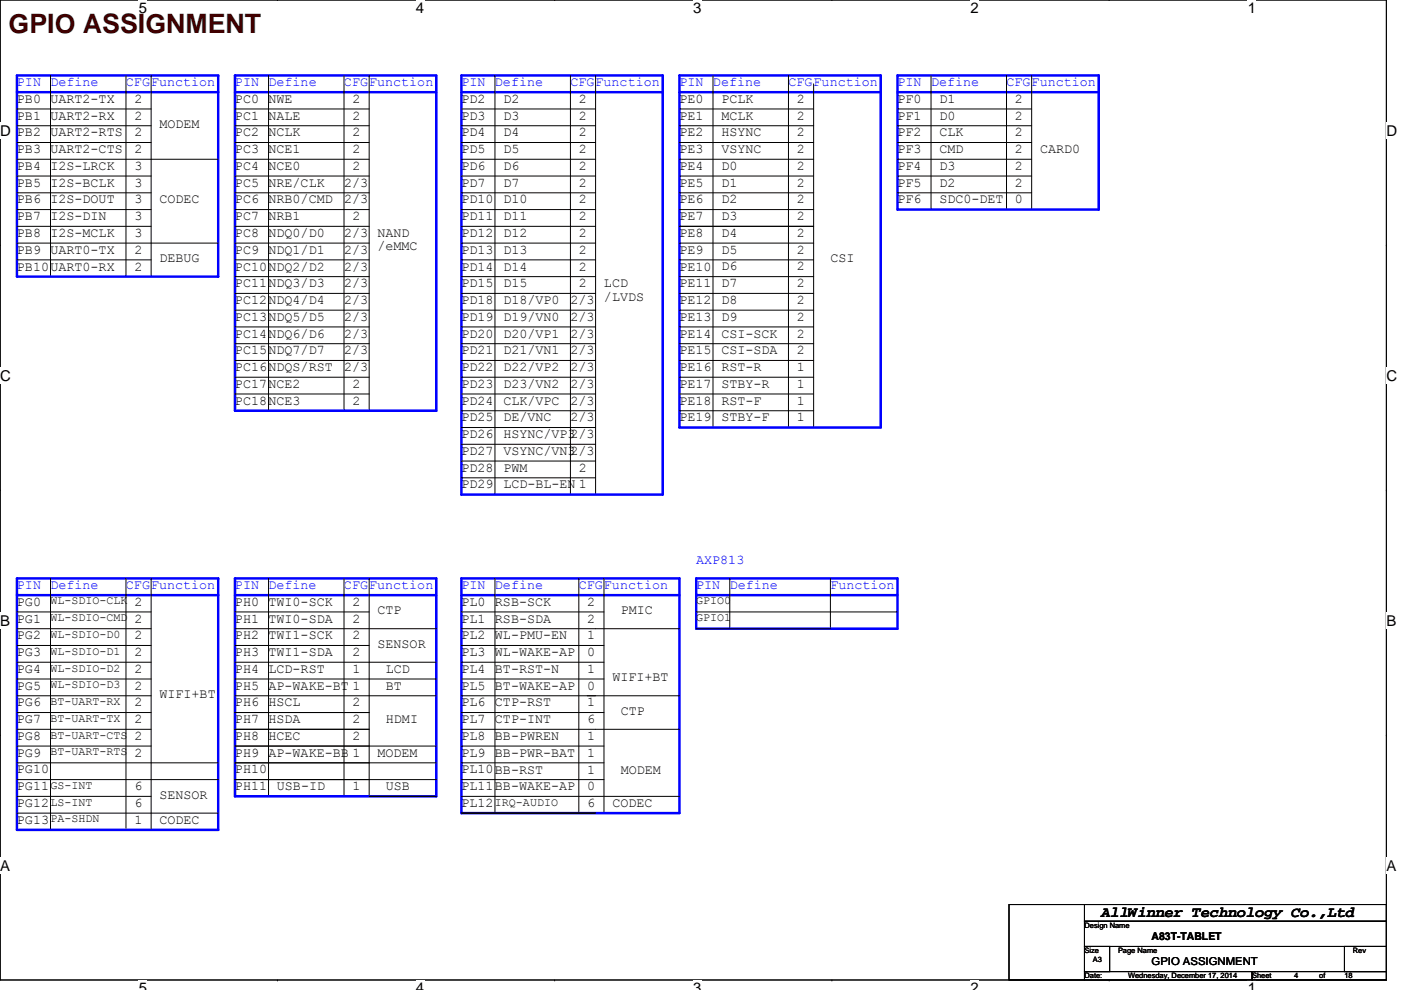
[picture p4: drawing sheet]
<svg xmlns="http://www.w3.org/2000/svg" width="297mm" height="210mm" viewBox="0 0 297 210" stroke-linecap="round" stroke-linejoin="round" font-family="sans-serif">
<defs><g id="words">
<text font-size="5.7" fill="#400000" x="1.8" y="6.9">GPIO ASSIGNMENT</text>
<g font-size="3.2">
<text x="29.4" y="2.8">5</text>
<text x="88.2" y="2.8">4</text>
<text x="147" y="2.8">3</text>
<text x="205.8" y="2.8">2</text>
<text x="264.5" y="2.8">1</text>
<text x="0" y="28.8">D</text>
<text x="293.9" y="28.8">D</text>
<text x="0" y="80.8">C</text>
<text x="293.9" y="80.8">C</text>
<text x="0" y="132.7">B</text>
<text x="293.9" y="132.7">B</text>
<text x="0" y="184.7">A</text>
<text x="293.9" y="184.7">A</text>
<text x="233.5" y="194.6">AllWinner Technology Co.,Ltd</text>
<text x="29.4" y="210.7">5</text>
<text x="88.2" y="210.7">4</text>
<text x="147" y="210.7">3</text>
<text x="205.8" y="210.7">2</text>
<text x="264.5" y="210.7">1</text>
</g>
<g font-size="2.8" fill="#00f">
<text x="3.6" y="18.3">PIN</text>
<text x="10.7" y="18.3">Define</text>
<text x="26.7" y="18.3">CFGFunction</text>
<text x="49.8" y="18.3">PIN</text>
<text x="56.9" y="18.3">Define</text>
<text x="72.9" y="18.3">CFGFunction</text>
<text x="97.8" y="18.3">PIN</text>
<text x="104.9" y="18.3">Define</text>
<text x="120.9" y="18.3">CFGFunction</text>
<text x="144.1" y="18.3">PIN</text>
<text x="151.2" y="18.3">Define</text>
<text x="167.2" y="18.3">CFGFunction</text>
<text x="190.3" y="18.3">PIN</text>
<text x="197.4" y="18.3">Define</text>
<text x="213.4" y="18.3">CFGFunction</text>
<text x="147.6" y="119.6">AXP813</text>
<text x="3.6" y="124.9">PIN</text>
<text x="10.7" y="124.9">Define</text>
<text x="26.7" y="124.9">CFGFunction</text>
<text x="49.8" y="124.9">PIN</text>
<text x="56.9" y="124.9">Define</text>
<text x="72.9" y="124.9">CFGFunction</text>
<text x="97.8" y="124.9">PIN</text>
<text x="104.9" y="124.9">Define</text>
<text x="122.7" y="124.9">CFGFunction</text>
<text x="147.6" y="124.9">PIN</text>
<text x="154.7" y="124.9">Define</text>
<text x="176.1" y="124.9">Function</text>
</g>
<g font-size="2.8">
<text x="3.6" y="21.8">PB0</text>
<text x="10.7" y="21.8">UART2-TX</text>
<text x="28.5" y="21.8">2</text>
<text x="49.8" y="21.8">PC0</text>
<text x="56.9" y="21.8">NWE</text>
<text x="74.7" y="21.8">2</text>
<text x="97.8" y="21.8">PD2</text>
<text x="106.7" y="21.8">D2</text>
<text x="122.7" y="21.8">2</text>
<text x="144.1" y="21.8">PE0</text>
<text x="152.9" y="21.8">PCLK</text>
<text x="168.9" y="21.8">2</text>
<text x="190.3" y="21.8">PF0</text>
<text x="199.2" y="21.8">D1</text>
<text x="215.2" y="21.8">2</text>
<text x="3.6" y="25.4">PB1</text>
<text x="3.6" y="28.9">PB2</text>
<text x="10.7" y="25.4">UART2-RX</text>
<text x="10.7" y="28.9">UART2-RTS</text>
<text x="28.5" y="25.4">2</text>
<text x="28.5" y="28.9">2</text>
<text x="33.8" y="27.2">MODEM</text>
<text x="49.8" y="25.4">PC1</text>
<text x="49.8" y="28.9">PC2</text>
<text x="56.9" y="25.4">NALE</text>
<text x="56.9" y="28.9">NCLK</text>
<text x="74.7" y="28.9">2</text>
<text x="74.7" y="25.4">2</text>
<text x="97.8" y="25.4">PD3</text>
<text x="97.8" y="28.9">PD4</text>
<text x="106.7" y="25.4">D3</text>
<text x="106.7" y="28.9">D4</text>
<text x="122.7" y="25.4">2</text>
<text x="122.7" y="28.9">2</text>
<text x="144.1" y="25.4">PE1</text>
<text x="144.1" y="28.9">PE2</text>
<text x="152.9" y="25.4">MCLK</text>
<text x="152.9" y="28.9">HSYNC</text>
<text x="168.9" y="25.4">2</text>
<text x="168.9" y="28.9">2</text>
<text x="190.3" y="25.4">PF1</text>
<text x="190.3" y="28.9">PF2</text>
<text x="199.2" y="25.4">D0</text>
<text x="199.2" y="28.9">CLK</text>
<text x="215.2" y="25.4">2</text>
<text x="215.2" y="28.9">2</text>
<text x="3.6" y="32.5">PB3</text>
<text x="10.7" y="32.5">UART2-CTS</text>
<text x="28.5" y="32.5">2</text>
<text x="49.8" y="32.5">PC3</text>
<text x="56.9" y="32.5">NCE1</text>
<text x="74.7" y="32.5">2</text>
<text x="97.8" y="32.5">PD5</text>
<text x="106.7" y="32.5">D5</text>
<text x="122.7" y="32.5">2</text>
<text x="144.1" y="32.5">PE3</text>
<text x="152.9" y="32.5">VSYNC</text>
<text x="168.9" y="32.5">2</text>
<text x="190.3" y="32.5">PF3</text>
<text x="199.2" y="32.5">CMD</text>
<text x="215.2" y="32.5">2</text>
<text x="220.5" y="32.5">CARD0</text>
<text x="3.6" y="36">PB4</text>
<text x="3.6" y="39.6">PB5</text>
<text x="10.7" y="36">I2S-LRCK</text>
<text x="10.7" y="39.6">I2S-BCLK</text>
<text x="28.5" y="36">3</text>
<text x="28.5" y="39.6">3</text>
<text x="49.8" y="36">PC4</text>
<text x="49.8" y="39.6">PC5</text>
<text x="56.9" y="36">NCE0</text>
<text x="56.9" y="39.6">NRE/CLK</text>
<text x="72.9" y="39.6">2/3</text>
<text x="74.7" y="36">2</text>
<text x="97.8" y="36">PD6</text>
<text x="97.8" y="39.6">PD7</text>
<text x="106.7" y="36">D6</text>
<text x="106.7" y="39.6">D7</text>
<text x="122.7" y="36">2</text>
<text x="122.7" y="39.6">2</text>
<text x="144.1" y="36">PE4</text>
<text x="144.1" y="39.6">PE5</text>
<text x="152.9" y="36">D0</text>
<text x="152.9" y="39.6">D1</text>
<text x="168.9" y="36">2</text>
<text x="168.9" y="39.6">2</text>
<text x="190.3" y="36">PF4</text>
<text x="190.3" y="39.6">PF5</text>
<text x="199.2" y="39.6">D2</text>
<text x="199.2" y="36">D3</text>
<text x="215.2" y="36">2</text>
<text x="215.2" y="39.6">2</text>
<text x="3.6" y="43.2">PB6</text>
<text x="3.6" y="46.7">PB7</text>
<text x="10.7" y="43.2">I2S-DOUT</text>
<text x="10.7" y="46.7">I2S-DIN</text>
<text x="28.5" y="43.2">3</text>
<text x="28.5" y="46.7">3</text>
<text x="33.8" y="43.2">CODEC</text>
<text x="49.8" y="43.2">PC6</text>
<text x="49.8" y="46.7">PC7</text>
<text x="56.9" y="43.2">NRB0/CMD</text>
<text x="56.9" y="46.7">NRB1</text>
<text x="72.9" y="43.2">2/3</text>
<text x="74.7" y="46.7">2</text>
<text x="97.8" y="43.2">PD10</text>
<text x="97.8" y="46.7">PD11</text>
<text x="106.7" y="43.2">D10</text>
<text x="106.7" y="46.7">D11</text>
<text x="122.7" y="46.7">2</text>
<text x="122.7" y="43.2">2</text>
<text x="144.1" y="43.2">PE6</text>
<text x="144.1" y="46.7">PE7</text>
<text x="152.9" y="43.1">D2</text>
<text x="152.9" y="46.7">D3</text>
<text x="168.9" y="43.2">2</text>
<text x="168.9" y="46.7">2</text>
<text x="190.3" y="43.1">PF6</text>
<text x="199.2" y="43.1">SDC0-DET</text>
<text x="215.2" y="43.1">0</text>
<text x="3.6" y="50.3">PB8</text>
<text x="3.6" y="53.8">PB9</text>
<text x="10.7" y="50.3">I2S-MCLK</text>
<text x="10.7" y="53.8">UART0-TX</text>
<text x="28.5" y="50.3">3</text>
<text x="28.5" y="53.8">2</text>
<text x="49.8" y="50.3">PC8</text>
<text x="49.8" y="53.8">PC9</text>
<text x="56.9" y="50.3">NDQ0/D0</text>
<text x="56.9" y="53.8">NDQ1/D1</text>
<text x="72.9" y="53.8">2/3</text>
<text x="72.9" y="50.3">2/3</text>
<text x="80" y="50.3">NAND</text>
<text x="80" y="53.1">/eMMC</text>
<text x="97.8" y="50.3">PD12</text>
<text x="97.8" y="53.8">PD13</text>
<text x="106.7" y="50.3">D12</text>
<text x="106.7" y="53.8">D13</text>
<text x="122.7" y="53.8">2</text>
<text x="122.7" y="50.3">2</text>
<text x="144.1" y="50.3">PE8</text>
<text x="144.1" y="53.8">PE9</text>
<text x="152.9" y="50.3">D4</text>
<text x="152.9" y="53.8">D5</text>
<text x="168.9" y="53.8">2</text>
<text x="168.9" y="50.3">2</text>
<text x="3.6" y="57.4">PB10</text>
<text x="10.7" y="57.4">UART0-RX</text>
<text x="28.5" y="57.4">2</text>
<text x="33.8" y="55.6">DEBUG</text>
<text x="49.8" y="57.4">PC10</text>
<text x="56.9" y="57.4">NDQ2/D2</text>
<text x="72.9" y="57.4">2/3</text>
<text x="97.8" y="57.4">PD14</text>
<text x="106.7" y="57.4">D14</text>
<text x="122.7" y="57.4">2</text>
<text x="144.1" y="57.4">PE10</text>
<text x="152.9" y="57.4">D6</text>
<text x="168.9" y="57.4">2</text>
<text x="176.1" y="55.6">CSI</text>
<text x="49.8" y="60.9">PC11</text>
<text x="49.8" y="64.5">PC12</text>
<text x="56.9" y="60.9">NDQ3/D3</text>
<text x="56.9" y="64.5">NDQ4/D4</text>
<text x="72.9" y="60.9">2/3</text>
<text x="72.9" y="64.5">2/3</text>
<text x="97.8" y="60.9">PD15</text>
<text x="97.8" y="64.5">PD18</text>
<text x="106.7" y="60.9">D15</text>
<text x="106.7" y="64.5">D18/VP0</text>
<text x="120.9" y="64.5">2/3</text>
<text x="122.7" y="60.9">2</text>
<text x="128.1" y="60.9">LCD</text>
<text x="128.1" y="63.8">/LVDS</text>
<text x="144.1" y="60.9">PE11</text>
<text x="144.1" y="64.5">PE12</text>
<text x="152.9" y="60.9">D7</text>
<text x="152.9" y="64.5">D8</text>
<text x="168.9" y="64.5">2</text>
<text x="168.9" y="60.9">2</text>
<text x="49.8" y="68">PC13</text>
<text x="49.8" y="71.6">PC14</text>
<text x="56.9" y="68">NDQ5/D5</text>
<text x="56.9" y="71.6">NDQ6/D6</text>
<text x="72.9" y="68.1">2/3</text>
<text x="72.9" y="71.6">2/3</text>
<text x="97.8" y="68">PD19</text>
<text x="97.8" y="71.6">PD20</text>
<text x="106.7" y="68">D19/VN0</text>
<text x="106.7" y="71.6">D20/VP1</text>
<text x="120.9" y="68">2/3</text>
<text x="120.9" y="71.6">2/3</text>
<text x="144.1" y="68">PE13</text>
<text x="144.1" y="71.6">PE14</text>
<text x="152.9" y="71.6">CSI-SCK</text>
<text x="152.9" y="68">D9</text>
<text x="168.9" y="71.6">2</text>
<text x="168.9" y="68">2</text>
<text x="49.8" y="75.2">PC15</text>
<text x="56.9" y="75.2">NDQ7/D7</text>
<text x="72.9" y="75.2">2/3</text>
<text x="97.8" y="75.2">PD21</text>
<text x="106.7" y="75.2">D21/VN1</text>
<text x="120.9" y="75.2">2/3</text>
<text x="144.1" y="75.2">PE15</text>
<text x="152.9" y="75.2">CSI-SDA</text>
<text x="168.9" y="75.2">2</text>
<text x="49.8" y="78.7">PC16NDQS/RST</text>
<text x="49.8" y="82.3">PC17NCE2</text>
<text x="72.9" y="78.7">2/3</text>
<text x="74.7" y="82.3">2</text>
<text x="97.8" y="78.7">PD22</text>
<text x="97.8" y="82.3">PD23</text>
<text x="106.7" y="78.7">D22/VP2</text>
<text x="106.7" y="82.3">D23/VN2</text>
<text x="120.9" y="78.7">2/3</text>
<text x="120.9" y="82.3">2/3</text>
<text x="144.1" y="78.7">PE16</text>
<text x="144.1" y="82.3">PE17</text>
<text x="152.9" y="78.7">RST-R</text>
<text x="152.9" y="82.3">STBY-R</text>
<text x="168.9" y="78.7">1</text>
<text x="168.9" y="82.3">1</text>
<text x="49.8" y="85.8">PC18NCE3</text>
<text x="74.7" y="85.8">2</text>
<text x="97.8" y="85.8">PD24</text>
<text x="97.8" y="89.4">PD25</text>
<text x="106.7" y="85.8">CLK/VPC</text>
<text x="106.7" y="89.4">DE/VNC</text>
<text x="120.9" y="85.8">2/3</text>
<text x="120.9" y="89.4">2/3</text>
<text x="144.1" y="85.8">PE18</text>
<text x="144.1" y="89.4">PE19</text>
<text x="152.9" y="85.8">RST-F</text>
<text x="152.9" y="89.4">STBY-F</text>
<text x="168.9" y="85.8">1</text>
<text x="168.9" y="89.4">1</text>
<text x="97.8" y="92.9">PD26</text>
<text x="106.7" y="92.9">HSYNC/VP32/3</text>
<text x="97.8" y="96.5">PD27</text>
<text x="97.8" y="100">PD28</text>
<text x="106.7" y="96.5">VSYNC/VN32/3</text>
<text x="106.7" y="100">PWM</text>
<text x="122.7" y="100">2</text>
<text x="97.8" y="103.6">PD29</text>
<text x="106.7" y="103.6">LCD-BL-EN 1</text>
<text x="3.6" y="128.5">PG0</text>
<text x="28.5" y="128.5">2</text>
<text x="49.8" y="128.5">PH0</text>
<text x="56.9" y="128.5">TWI0-SCK</text>
<text x="74.7" y="128.5">2</text>
<text x="80" y="130.3">CTP</text>
<text x="97.8" y="128.5">PL0</text>
<text x="104.9" y="128.5">RSB-SCK</text>
<text x="124.5" y="128.5">2</text>
<text x="131.6" y="130.3">PMIC</text>
<text x="3.6" y="132.1">PG1</text>
<text x="3.6" y="135.6">PG2</text>
<text x="28.5" y="135.6">2</text>
<text x="28.5" y="132.1">2</text>
<text x="49.8" y="132.1">PH1</text>
<text x="49.8" y="135.6">PH2</text>
<text x="56.9" y="132.1">TWI0-SDA</text>
<text x="56.9" y="135.6">TWI1-SCK</text>
<text x="74.7" y="132.1">2</text>
<text x="74.7" y="135.6">2</text>
<text x="80" y="137.4">SENSOR</text>
<text x="97.8" y="132.1">PL1</text>
<text x="97.8" y="135.6">PL2</text>
<text x="104.9" y="132.1">RSB-SDA</text>
<text x="104.9" y="135.6">WL-PMU-EN</text>
<text x="124.5" y="132.1">2</text>
<text x="124.5" y="135.6">1</text>
<text x="3.6" y="139.2">PG3</text>
<text x="3.6" y="142.7">PG4</text>
<text x="28.5" y="139.2">2</text>
<text x="28.5" y="142.7">2</text>
<text x="49.8" y="139.2">PH3</text>
<text x="49.8" y="142.7">PH4</text>
<text x="56.9" y="139.2">TWI1-SDA</text>
<text x="56.9" y="142.7">LCD-RST</text>
<text x="74.7" y="142.7">1</text>
<text x="74.7" y="139.2">2</text>
<text x="81.8" y="142.7">LCD</text>
<text x="97.8" y="139.2">PL3</text>
<text x="97.8" y="142.7">PL4</text>
<text x="104.9" y="139.2">WL-WAKE-AP</text>
<text x="104.9" y="142.7">BT-RST-N</text>
<text x="124.5" y="142.7">1</text>
<text x="124.5" y="139.2">0</text>
<text x="3.6" y="146.3">PG5</text>
<text x="3.6" y="149.8">PG6</text>
<text x="28.5" y="146.3">2</text>
<text x="28.5" y="149.8">2</text>
<text x="33.8" y="148.1">WIFI+BT</text>
<text x="49.8" y="146.3">PH5</text>
<text x="49.8" y="149.8">PH6</text>
<text x="56.9" y="146.3">AP-WAKE-BT 1</text>
<text x="56.9" y="149.8">HSCL</text>
<text x="74.7" y="149.8">2</text>
<text x="81.8" y="146.3">BT</text>
<text x="97.8" y="146.3">PL5</text>
<text x="97.8" y="149.8">PL6</text>
<text x="104.9" y="149.8">CTP-RST</text>
<text x="104.9" y="146.3">BT-WAKE-AP</text>
<text x="124.5" y="149.8">1</text>
<text x="124.5" y="146.3">0</text>
<text x="129.8" y="144.5">WIFI+BT</text>
<text x="3.6" y="153.4">PG7</text>
<text x="28.5" y="153.4">2</text>
<text x="49.8" y="153.4">PH7</text>
<text x="56.9" y="153.4">HSDA</text>
<text x="74.7" y="153.4">2</text>
<text x="81.8" y="153.4">HDMI</text>
<text x="97.8" y="153.4">PL7</text>
<text x="104.9" y="153.4">CTP-INT</text>
<text x="124.5" y="153.4">6</text>
<text x="131.6" y="151.6">CTP</text>
<text x="3.6" y="156.9">PG8</text>
<text x="3.6" y="160.5">PG9</text>
<text x="28.5" y="160.5">2</text>
<text x="28.5" y="157">2</text>
<text x="49.8" y="156.9">PH8</text>
<text x="49.8" y="160.5">PH9</text>
<text x="56.9" y="160.5">AP-WAKE-BB 1</text>
<text x="56.9" y="156.9">HCEC</text>
<text x="74.7" y="156.9">2</text>
<text x="80" y="160.5">MODEM</text>
<text x="97.8" y="156.9">PL8</text>
<text x="97.8" y="160.5">PL9</text>
<text x="104.9" y="157">BB-PWREN</text>
<text x="104.9" y="160.5">BB-PWR-BAT</text>
<text x="124.5" y="157">1</text>
<text x="124.5" y="160.5">1</text>
<text x="3.6" y="164.1">PG10</text>
<text x="3.6" y="167.6">PG11</text>
<text x="28.5" y="167.6">6</text>
<text x="49.8" y="167.6">PH11</text>
<text x="49.8" y="164.1">PH10</text>
<text x="58.7" y="167.6">USB-ID</text>
<text x="74.7" y="167.6">1</text>
<text x="81.8" y="167.6">USB</text>
<text x="97.8" y="164.1">PL10BB-RST</text>
<text x="97.8" y="167.6">PL11BB-WAKE-AP</text>
<text x="124.5" y="164.1">1</text>
<text x="124.5" y="167.6">0</text>
<text x="131.6" y="164.1">MODEM</text>
<text x="3.6" y="171.2">PG12</text>
<text x="28.5" y="171.2">6</text>
<text x="33.8" y="169.4">SENSOR</text>
<text x="97.8" y="171.2">PL12</text>
<text x="124.5" y="171.2">6</text>
<text x="129.8" y="171.2">CODEC</text>
<text x="3.6" y="174.7">PG13</text>
<text x="28.5" y="174.7">1</text>
<text x="33.8" y="174.7">CODEC</text>
</g>
<g font-size="2.5">
<text x="10.7" y="128.2">WL-SDIO-CLK</text>
<text x="10.7" y="131.8">WL-SDIO-CMD</text>
<text x="147.6" y="128.2">GPIO0</text>
<text x="147.6" y="131.8">GPIO1</text>
<text x="10.7" y="135.3">WL-SDIO-D0</text>
<text x="10.7" y="138.9">WL-SDIO-D1</text>
<text x="10.7" y="142.4">WL-SDIO-D2</text>
<text x="10.7" y="146">WL-SDIO-D3</text>
<text x="10.7" y="149.5">BT-UART-RX</text>
<text x="10.7" y="153.1">BT-UART-TX</text>
<text x="10.7" y="156.7">BT-UART-CTS</text>
<text x="10.7" y="160.2">BT-UART-RTS</text>
<text x="10.7" y="167.3">GS-INT</text>
<text x="10.7" y="170.9">LS-INT</text>
<text x="104.9" y="170.9">IRQ-AUDIO</text>
<text x="10.7" y="174.4">PA-SHDN</text>
</g>
<g font-size="2.3">
<text x="244.2" y="199.3">A83T-TABLET</text>
<text x="244.2" y="204.6">GPIO ASSIGNMENT</text>
</g>
<g font-size="1.6">
<text x="229.9" y="196.8">Design Name</text>
<text x="229.9" y="202.2">Size</text>
<text x="231.7" y="203.9">A3</text>
<text x="237" y="202.2">Page Name</text>
<text x="286.8" y="202.2">Rev</text>
<text x="229.9" y="207.5">Date:</text>
<text x="239.2" y="207.5">Wednesday, December 17, 2014</text>
<text x="265.5" y="207.5">Sheet</text>
<text x="274.4" y="207.5">4</text>
<text x="279.7" y="207.5">of</text>
<text x="285" y="207.5">18</text>
</g>
</g></defs>
<path d="M0 0h293.9v207.9h-293.9z" fill="none" stroke="#000" stroke-width=".21"/>
<g fill="#fff">
<path d="M29.4 0h1.8v3.5h-1.8z"/>
<path d="M29.4 207.9h1.8v2h-1.8z"/>
</g>
<path d="M58.8 0h.1M58.8 207.9h.1" fill="none" stroke="#000" stroke-width=".21"/>
<g fill="#fff">
<path d="M88.2 0h1.8v3.5h-1.8z"/>
<path d="M88.2 207.9h1.8v2h-1.8z"/>
</g>
<path d="M117.6 0h.1M117.6 207.9h.1" fill="none" stroke="#000" stroke-width=".21"/>
<g fill="#fff">
<path d="M147 0h1.7v3.5h-1.7z"/>
<path d="M147 207.9h1.7v2h-1.7z"/>
</g>
<path d="M176.4 0h.1M176.4 207.9h.1" fill="none" stroke="#000" stroke-width=".21"/>
<g fill="#fff">
<path d="M205.8 0h1.7v3.5h-1.7z"/>
<path d="M205.8 207.9h1.7v2h-1.7z"/>
</g>
<path d="M235.2 0h.1M235.2 207.9h.1" fill="none" stroke="#000" stroke-width=".21"/>
<g fill="#fff">
<path d="M264.5 0h1.8v3.5h-1.8z"/>
<path d="M264.5 207.9h1.8v2h-1.8z"/>
<path d="M0 26h2.3v3.5h-2.3z"/>
<path d="M293.9 26h2.3v3.5h-2.3z"/>
<path d="M0 77.9h2.3v3.5h-2.3z"/>
<path d="M293.9 77.9h2.3v3.5h-2.3z"/>
</g>
<path d="M0 52h.1M293.9 52h.1" fill="none" stroke="#000" stroke-width=".21"/>
<g fill="#fff">
<path d="M0 129.9h2.1v3.5h-2.1z"/>
<path d="M293.9 129.9h2.1v3.5h-2.1z"/>
</g>
<path d="M0 103.9h.1M293.9 103.9h.1" fill="none" stroke="#000" stroke-width=".21"/>
<g fill="#fff">
<path d="M0 181.9h2.2v3.5h-2.2z"/>
<path d="M293.9 181.9h2.2v3.5h-2.2z"/>
</g>
<g fill="none" stroke="#000" stroke-width=".21">
<path d="M10.7 16v42.7M26.7 16v42.7M32 16v42.7h-28.4M56.9 16v71.1M72.9 16v71.1M78.3 16v71.1h-28.5M104.9 16v88.9M120.9 16v88.9M126.3 16v88.9h-28.5M151.2 16v74.7M167.2 16v74.7M172.5 17.8v72.9"/>
<path d="M197.4 16v28.4M213.4 16v28.4M218.7 16v28.4M3.6 23.1h28.4M3.6 26.7h28.4M3.6 30.2h28.4M3.6 33.8h42.7M3.6 37.3h28.4M49.8 23.1h28.5M49.8 26.7h28.5M49.8 30.2h28.5M49.8 33.8h28.5"/>
<path d="M49.8 37.3h28.5M97.8 23.1h28.5M97.8 26.7h28.5M97.8 30.2h28.5M97.8 33.8h28.5M97.8 37.3h28.5M144.1 23.1h28.4M144.1 26.7h28.4M144.1 30.2h28.4M144.1 33.8h28.4M144.1 37.3h28.4M190.3 23.1h28.4"/>
<path d="M190.3 26.7h28.4M190.3 30.2h28.4M190.3 33.8h28.4M190.3 37.3h28.4M3.6 40.9h28.4M3.6 44.5h28.4M3.6 48h28.4M3.6 55.1h28.4M46.3 51.6h-42.7M49.8 40.9h28.5M49.8 44.5h28.5M49.8 48h28.5"/>
<path d="M49.8 51.6h28.5M49.8 55.1h28.5M49.8 58.7h28.5M97.8 40.9h28.5M97.8 44.4h28.5M97.8 48h28.5M97.8 51.6h28.5M97.8 55.1h28.5M97.8 58.7h28.5M144.1 40.9h28.4M144.1 44.5h28.4M144.1 48h28.4"/>
<path d="M144.1 51.6h28.4M144.1 55.1h28.4M144.1 58.7h28.4M190.3 40.9h28.4M49.8 62.2h28.5M49.8 65.8h28.5M49.8 69.3h28.5M49.8 72.9h28.5M49.8 76.5h28.5M97.8 62.2h28.5M97.8 65.8h28.5M97.8 69.3h28.5"/>
<path d="M97.8 72.9h28.5M97.8 76.5h28.5M144.1 62.2h28.4M144.1 65.8h28.4M144.1 69.3h28.4M144.1 72.9h28.4M144.1 76.5h28.4M49.8 80h28.5M49.8 83.6h28.5M97.8 80h28.5M97.8 83.6h28.5M97.8 87.1h28.5"/>
<path d="M97.8 90.7h28.5M97.8 94.2h28.5M97.8 97.8h28.5M144.1 80h28.4M144.1 87.1h28.4M144.1 83.6h28.4M97.8 101.3h28.5M3.6 129.8h28.4M3.6 133.3h28.4M3.6 136.9h28.4M10.7 122.7v53.3M26.7 122.7v53.3"/>
<path d="M32 122.7v53.3h-28.4M49.8 129.8h28.5M49.8 136.9h28.5M49.8 133.3h42.7M56.9 122.7v46.2M72.9 122.7v46.2M78.3 122.7v46.2M97.8 129.8h30.3M97.8 133.3h46.3M97.8 136.9h30.3M104.9 122.7v49.8M122.7 122.7v49.8"/>
<path d="M128.1 122.7v49.8M147.6 129.8h42.7M149.4 133.3h28.4M154.7 122.7v10.6M176.1 122.7v10.6h-28.5M0 155.9h.1M3.6 140.5h28.4M3.6 144h28.4M3.6 147.6h28.4M3.6 151.1h28.4M3.6 154.7h28.4M3.6 158.2h28.4"/>
<path d="M49.8 140.5h42.7M49.8 144h42.7M49.8 147.6h42.7M49.8 151.1h28.5M49.8 158.2h42.7M49.8 154.7h28.5M97.8 158.2h30.3M97.8 140.5h30.3M97.8 144h30.3M97.8 147.6h28.5M97.8 151.1h30.3M124.5 147.6h19.6"/>
<path d="M144.1 154.7h-46.3M293.9 155.9h.1M3.6 161.8h42.7M3.6 165.4h42.7M3.6 168.9h28.4M3.6 172.5h42.7M49.8 165.4h42.7M49.8 168.9h28.5M49.8 161.8h42.7M78.3 168.9h14.2M97.8 172.5h28.5M97.8 161.8h30.3"/>
<path d="M97.8 165.4h30.3M97.8 168.9h46.3M213.9 191.9h16v16h-16zM229.9 191.9h64v3.5h-64zM229.9 195.4h64v5.3h-64zM229.9 200.7h5.4v5.4h-5.4zM229.9 206.1h35.6v1.8h-35.6zM265.5 206.1h28.4v1.8h-28.4zM285 200.7h8.9v5.4h-8.9z"/>
</g>
<g fill="none" stroke="#00f" stroke-width=".53">
<path d="M3.6 16h42.7v42.7h-42.7zM3.6 19.6h42.7M49.8 16h42.7v71.1h-42.7zM49.8 19.6h42.7M97.8 16h42.7v88.9h-42.7zM97.8 19.6h42.7M144.1 16h42.6v74.7h-42.6zM144.1 19.6h42.6M190.3 16h42.7v28.5l-42.7-.1zM190.3 19.6h42.7M3.6 122.7h42.7v53.3h-42.7zM3.6 126.2h42.7"/>
<path d="M49.8 122.7h42.7v46.2h-42.7zM49.8 126.2h42.7M97.8 122.7h46.3v49.8h-46.3zM97.8 126.2h46.3M147.6 122.7h42.7v10.6h-42.7zM147.6 126.2h42.7"/>
</g>
<use href="#words"/>
</svg>
